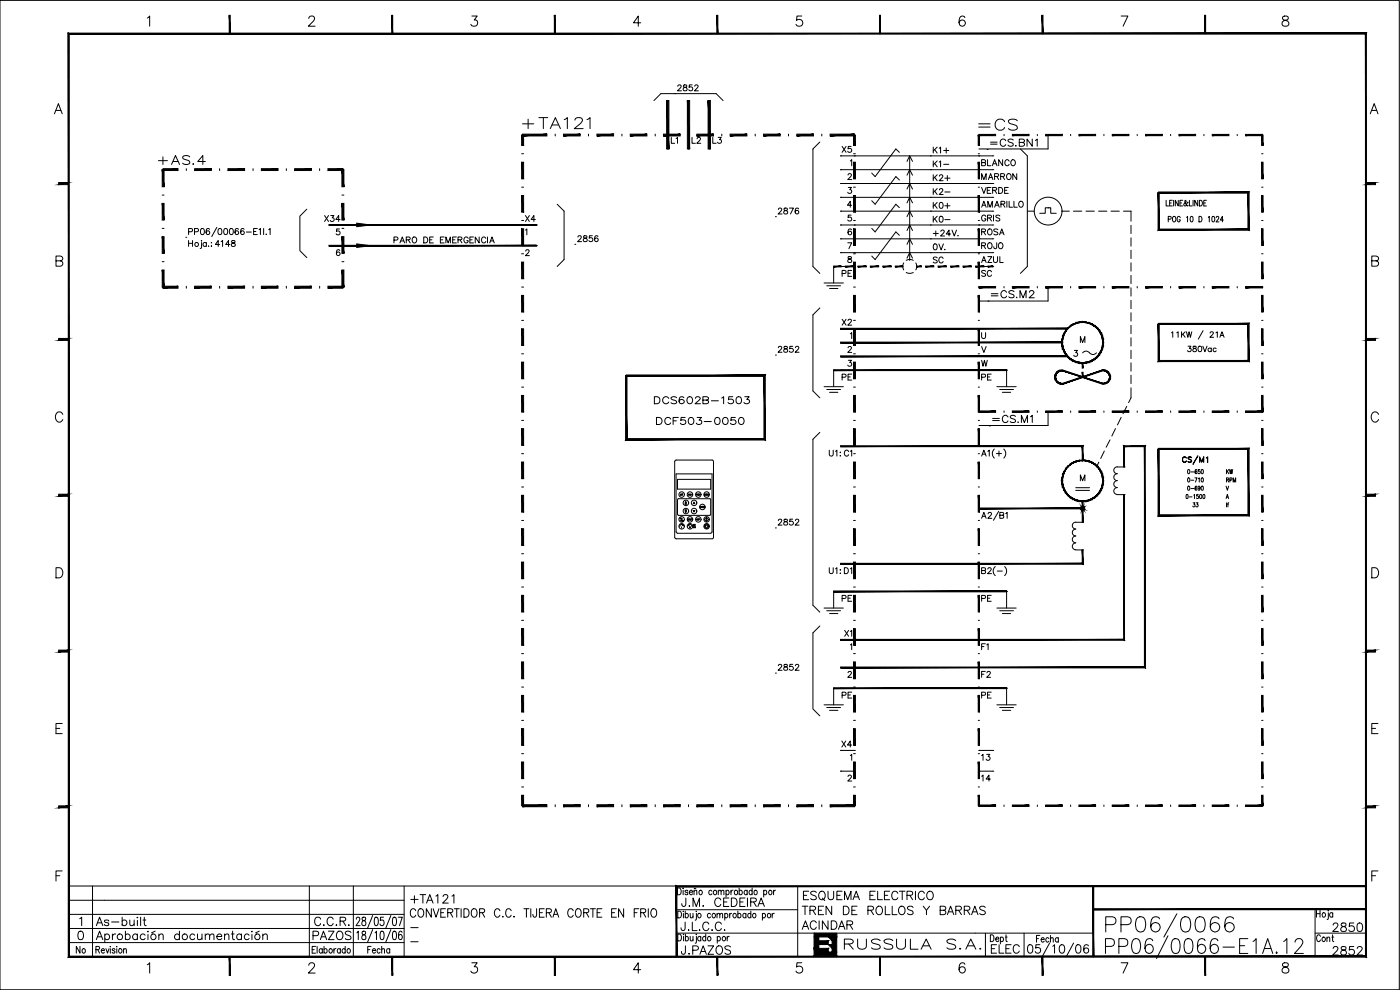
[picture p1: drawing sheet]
<svg xmlns="http://www.w3.org/2000/svg" width="420mm" height="297mm" viewBox="0 0 420 297" stroke-linecap="round" stroke-linejoin="round" font-family="sans-serif">
<defs><g id="words">
<text font-size="11" x="330.6" y="282.2">PP06/0066</text>
<g font-size="6.6">
<text x="155.6" y="39.9">+TA121</text>
<text x="292.5" y="40.2">=CS</text>
<text x="252.2" y="286.1">RUSSULA S.A.</text>
</g>
<g font-size="6.2">
<text x="122.1" y="272.3">+TA121</text>
<text x="239.9" y="271.3">ESQUEMA ELECTRICO</text>
<text x="398.6" y="280.8">2850</text>
<text x="92.8" y="283.3">PAZOS</text>
</g>
<g font-size="5.7">
<text x="46.2" y="50.4">+AS.4</text>
<text x="203.2" y="273">J.M. CEDEIRA</text>
<text x="239.5" y="275.5">TREN DE ROLLOS Y BARRAS</text>
<text x="27.5" y="279">As-built</text>
<text x="93.1" y="279">C.C.R.</text>
<text x="239.5" y="280.1">ACINDAR</text>
<text x="203.2" y="287.5">J.PAZOS</text>
<text x="296.3" y="287.2">ELEC</text>
<text x="398.6" y="287.9">2852</text>
</g>
<g font-size="5.3">
<text x="296" y="45.2">=CS.BN1</text>
<text x="251.5" y="84.3">PE</text>
<text x="293.5" y="84.3">SC</text>
<text x="296.3" y="90.7">=CS.M2</text>
<text x="195.1" y="122.4">DCS602B-1503</text>
<text x="195.8" y="128.8">DCF503-0050</text>
<text x="296.7" y="128.1">=CS.M1</text>
<text x="21.5" y="287.2">No</text>
</g>
<g font-size="4.9">
<text x="202.1" y="28.6">2852</text>
<text x="200.4" y="44.1">L1</text>
<text x="206.4" y="44.1">L2</text>
<text x="212.7" y="44.1">L3</text>
<text x="251.5" y="46.9">X5</text>
<text x="278.7" y="47.3">K1+</text>
<text x="278.7" y="51.2">K1-</text>
<text x="293.5" y="50.8">BLANCO</text>
<text x="278.7" y="55.4">K2+</text>
<text x="278.7" y="59.6">K2-</text>
<text x="293.5" y="55">MARRON</text>
<text x="293.5" y="59.3">VERDE</text>
<text x="232.1" y="65.3">2876</text>
<text x="278.7" y="63.9">K0+</text>
<text x="293.5" y="63.5">AMARILLO</text>
<text x="96.3" y="67.7">X34</text>
<text x="156.6" y="67.7">X4</text>
<text x="278.7" y="67.7">K0-</text>
<text x="278.7" y="72">+24V.</text>
<text x="293.5" y="71.6">ROSA</text>
<text x="293.5" y="67.4">GRIS</text>
<text x="117.1" y="74.1">PARO DE EMERGENCIA</text>
<text x="172.2" y="73.7">2856</text>
<text x="278.7" y="76.2">0V.</text>
<text x="293.5" y="75.8">ROJO</text>
<text x="278.7" y="80.1">SC</text>
<text x="293.5" y="80.1">AZUL</text>
<text x="251.5" y="98.8">X2</text>
<text x="232.1" y="106.9">2852</text>
<text x="355.2" y="106.9">380Vac</text>
<text x="251.5" y="115.4">PE</text>
<text x="293.5" y="115.4">PE</text>
<text x="247.6" y="137.9">U1:C1</text>
<text x="232.1" y="158.7">2852</text>
<text x="247.6" y="173.2">U1:D1</text>
<text x="251.5" y="181.7">PE</text>
<text x="293.5" y="181.7">PE</text>
<text x="252.2" y="192.3">X1</text>
<text x="293.5" y="196.1">F1</text>
<text x="232.1" y="202.5">2852</text>
<text x="293.5" y="204.6">F2</text>
<text x="251.5" y="210.6">PE</text>
<text x="293.5" y="210.6">PE</text>
<text x="251.5" y="225.4">X4</text>
<text x="293.5" y="229.3">13</text>
<text x="293.5" y="235.7">14</text>
<text x="394.1" y="283.6">Cont</text>
</g>
<text font-size="4.4" x="356.7" y="153.5">33</text>
<g font-size="4">
<text x="366.9" y="143.2">KW</text>
<text x="366.9" y="145.7">RPM</text>
</g>
<g font-size="3.5">
<text x="369.7" y="153.5" transform="rotate(-90 369.7 153.5)">If</text>
<text x="206.7" y="159.1">AC</text>
</g>
<g font-size="3.1">
<text x="205.7" y="159.8">0</text>
<text x="209.5" y="159.5" transform="rotate(-90 209.5 159.5)">DC</text>
</g>
<g font-size="2.6">
<text x="122.1" y="279.4">-</text>
<text x="122.1" y="283.6">-</text>
</g>
</g></defs>
<!-- layer: 2 -->
<g fill="#000" stroke="#000" stroke-width=".3">
<path d="M107.1 73.2l4.1 .5-4.1 .5zM107.1 67l4.1 .5-4.1 .5zM205.6 153.4h.4l-.2 .4zM205.6 153h.4l-.2 .4zM205.8 150.9l.2 .4h-.4zM205.8 150.5l.2 .4h-.4zM208.1 153.2h.4l-.2 .4zM208.3 150.7l.2 .4h-.4zM248.6 283.4h1.1v1.2zM248.6 281.1h1.1v1.2z"/>
<path d="M200.1 30.2l.6 14.5v-14.5zM200.1 30.2l.6 14.5h-.6z"/>
<path d="M206.3 30.2l.7 14.5v-14.5zM206.3 30.2l.7 14.5h-.7z"/>
<path d="M212.5 30.2l.7 14.5v-14.5zM212.5 30.2l.7 14.5h-.7z"/>
<path d="M48.7 50.9v5.1h.5zM48.7 50.9h.5v5.1z"/>
<path d="M68.4 50.6v.6l5-.6zM68.4 51.2l5-.6v.6z"/>
<path d="M78.4 50.6v.6l5-.6zM78.4 51.2l5-.6v.6z"/>
<path d="M88.4 50.6v.6l5-.6zM88.4 51.2l5-.6v.6z"/>
<path d="M98.4 50.6v.6l4.5-.6zM98.4 51.2l4.5-.6v.6z"/>
<path d="M102.6 50.9l.6 5.1v-5.1zM102.6 50.9l.6 5.1h-.6z"/>
<path d="M156.5 48.7v5h.6zM156.5 48.7h.6v5z"/>
<path d="M156.5 40.5v3.1h.6zM156.5 40.5h.6v3.1z"/>
<path d="M179.2 40.2v.6l4.9-.6zM179.2 40.8l4.9-.6v.6z"/>
<path d="M189.1 40.2v.6l5-.6zM189.1 40.8l5-.6v.6z"/>
<path d="M209.1 40.2v.6l5-.6zM209.1 40.8l5-.6v.6z"/>
<path d="M219.1 40.2v.6l5.1-.6zM219.1 40.8l5.1-.6v.6z"/>
<path d="M229.2 40.2v.6l4.9-.6zM229.2 40.8l4.9-.6v.6z"/>
<path d="M239.1 40.2v.6l5-.6zM239.1 40.8l5-.6v.6z"/>
<path d="M249.1 40.2v.6l7.3-.6zM249.1 40.8l7.3-.6v.6z"/>
<path d="M256.2 40.5l.5 3.1v-3.1zM256.2 40.5l.5 3.1h-.5z"/>
<path d="M256.2 48.7l.5 5v-5zM256.2 48.7l.5 5h-.5z"/>
<path d="M256.2 58.7l.5 5v-5zM256.2 58.7l.5 5h-.5z"/>
<path d="M293.6 48.7v5h.4zM293.6 48.7h.4v5z"/>
<path d="M293.6 40.5v3.1h.4zM293.6 40.5h.4v3.1z"/>
<path d="M313.8 40.3v.4l5-.4zM313.8 40.7l5-.4v.4z"/>
<path d="M323.8 40.3v.4l5-.4zM323.8 40.7l5-.4v.4z"/>
<path d="M333.8 40.3v.4l5-.4zM333.8 40.7l5-.4v.4z"/>
<path d="M343.8 40.3v.4l5-.4zM343.8 40.7l5-.4v.4z"/>
<path d="M347.7 57.6h27.2l-27.2 .3zM347.7 57.9h26.8l.4-.3z"/>
<path d="M353.8 40.3v.4l5-.4zM353.8 40.7l5-.4v.4z"/>
<path d="M363.8 40.3v.4l5-.4zM363.8 40.7l5-.4v.4z"/>
<path d="M373.8 40.3v.4l5-.4zM373.8 40.7l5-.4v.4z"/>
<path d="M374.9 57.6v11.5l-.4-11.2zM374.5 57.9v10.8l.4 .4z"/>
<path d="M378.6 40.5l.5 3.1v-3.1zM378.6 40.5l.5 3.1h-.5z"/>
<path d="M378.6 48.7l.5 5v-5zM378.6 48.7l.5 5h-.5z"/>
<path d="M378.6 58.7l.5 5v-5zM378.6 58.7l.5 5h-.5z"/>
<path d="M48.7 71v5h.5zM48.7 71h.5v5z"/>
<path d="M48.7 61v5h.5zM48.7 61h.5v5z"/>
<path d="M102.6 61l.6 5v-5zM102.6 61l.6 5h-.6z"/>
<path d="M102.6 71l.6 5v-5zM102.6 71l.6 5h-.6z"/>
<path d="M156.5 68.7v4.9h.6zM156.5 68.7h.6v4.9z"/>
<path d="M156.5 58.7v5h.6zM156.5 58.7h.6v5z"/>
<path d="M98.8 73.9h62.2v-.3zM98.8 73.6h62.2l-62.2 .3z"/>
<path d="M98.8 67.6h62.2v-.2zM98.8 67.4h62.2l-62.2 .2z"/>
<path d="M256.2 68.7l.5 4.9v-4.9zM256.2 68.7l.5 4.9h-.5z"/>
<path d="M257.5 79.8v.3l2.5-.3zM257.5 80.1l2.5-.3v.3z"/>
<path d="M261.2 79.8v.3l2.5-.3zM261.2 80.1l2.5-.3v.3z"/>
<path d="M265 79.8v.3l2.5-.3zM265 80.1l2.5-.3v.3z"/>
<path d="M268.7 79.8v.3l2.2-.3zM268.7 80.1l2.2-.3v.3z"/>
<path d="M275.1 79.8v.3l1.4-.3zM275.1 80.1l1.4-.3v.3z"/>
<path d="M285.3 79.8v.3l2.5-.3zM285.3 80.1l2.5-.3v.3z"/>
<path d="M289 79.8v.3l2.5-.3zM289 80.1l2.5-.3v.3z"/>
<path d="M293.6 68.7v4.9h.4zM293.6 68.7h.4v4.9z"/>
<path d="M347.6 57.8l.3 10.9-.3 .4zM347.6 57.8l.3 10.9v-10.9z"/>
<path d="M347.6 69.1l26.9-.4 .4 .4zM347.6 69.1l26.9-.4h-26.6z"/>
<path d="M378.6 68.7l.5 4.9v-4.9zM378.6 68.7l.5 4.9h-.5z"/>
<path d="M378.6 78.6l.5 5v-5zM378.6 78.6l.5 5h-.5z"/>
<path d="M48.7 81v5.2h.5zM48.7 81h.5v5.2z"/>
<path d="M48.9 86.5h4.5v-.6zM48.9 85.9h4.5l-4.5 .6z"/>
<path d="M58.4 86.5h5v-.6zM58.4 85.9h5l-5 .6z"/>
<path d="M68.4 86.5h5v-.6zM68.4 85.9h5l-5 .6z"/>
<path d="M78.4 86.5h5v-.6zM78.4 85.9h5l-5 .6z"/>
<path d="M88.4 86.5h5v-.6zM88.4 85.9h5l-5 .6z"/>
<path d="M98.4 86.5h4.5v-.6zM98.4 85.9h4.5l-4.5 .6z"/>
<path d="M102.6 81l.6 5.2v-5.2zM102.6 81l.6 5.2h-.6z"/>
<path d="M156.5 88.6v5h.6zM156.5 88.6h.6v5z"/>
<path d="M156.5 78.6v5h.6zM156.5 78.6h.6v5z"/>
<path d="M252.3 98.5v.2l68-.2zM252.3 98.7l68-.2v.2z"/>
<path d="M256.2 88.6l.5 5v-5zM256.2 88.6l.5 5h-.5z"/>
<path d="M256.2 98.7l.5 5v-5zM256.2 98.7l.5 5h-.5z"/>
<path d="M293.6 88.6v5h.4zM293.6 88.6h.4v5z"/>
<path d="M293.8 86v.4l5-.4zM293.8 86.4l5-.4v.4z"/>
<path d="M313.8 86v.4l5-.4zM313.8 86.4l5-.4v.4z"/>
<path d="M323.8 86v.4l5-.4zM323.8 86.4l5-.4v.4z"/>
<path d="M333.8 86v.4l5-.4zM333.8 86.4l5-.4v.4z"/>
<path d="M343.8 86v.4l5-.4zM343.8 86.4l5-.4v.4z"/>
<path d="M347.7 97h27.2l-27.2 .4zM347.7 97.4h26.8l.4-.4z"/>
<path d="M353.8 86v.4l5-.4zM353.8 86.4l5-.4v.4z"/>
<path d="M363.8 86v.4l5-.4zM363.8 86.4l5-.4v.4z"/>
<path d="M373.8 86v.4l5-.4zM373.8 86.4l5-.4v.4z"/>
<path d="M374.9 97v11.5l-.4-11.1zM374.5 97.4v10.7l.4 .4z"/>
<path d="M378.6 88.6l.5 5v-5zM378.6 88.6l.5 5h-.5z"/>
<path d="M378.6 98.7l.5 5v-5zM378.6 98.7l.5 5h-.5z"/>
<path d="M156.5 108.7v5h.6zM156.5 108.7h.6v5z"/>
<path d="M156.5 98.7v5h.6zM156.5 98.7h.6v5z"/>
<path d="M188 112.5v.4l41.7-.4zM188 112.9l41.7-.4-.4 .4zM229.7 112.5l-.4 .4 .4 19.1zM229.3 112.9l.4 19.1-.4-.4zM187.7 132h42l-.4-.4zM187.7 132l.5-.4h41.1zM187.7 112.7v19.3l.5-.4zM187.7 112.7h.5v18.9z"/>
<path d="M250.2 110.9v.3l51.9-.3zM250.2 111.2l51.9-.3v.3z"/>
<path d="M252.3 106.8v.2l68-.2zM252.3 107l68-.2v.2z"/>
<path d="M252.3 102.6v.3l66.4-.3zM252.3 102.9l66.4-.3v.3z"/>
<path d="M256.2 108.7l.5 5v-5zM256.2 108.7l.5 5h-.5z"/>
<path d="M256.2 118.6l.5 5v-5zM256.2 118.6l.5 5h-.5z"/>
<path d="M293.6 108.7v5h.4zM293.6 108.7h.4v5z"/>
<path d="M293.6 98.7v5h.4zM293.6 98.7h.4v5z"/>
<path d="M316.6 113.1h.2l-.1 .6zM316.8 113.1l-.1 .6 .2-.1zM316.7 113.7l.2-.1v.6zM316.9 113.6v.6l.1-.1zM316.9 114.2l.1-.1 .2 .5zM317 114.1l.2 .5 .1-.1zM317.3 114.5l.3 .4-.4-.3zM317.3 114.5l.3 .4 .2-.1zM317.8 114.8l.3 .3-.5-.2zM317.8 114.8l.3 .3 .1-.2zM318.2 114.9l.5 .3-.6-.1zM318.2 114.9l.5 .3v-.2z"/>
<path d="M318.6 115.1l.1 .2 12.4-4.4zM318.7 115.3l12.4-4.4 .1 .3z"/>
<path d="M318.1 111.1h.6v.2zM318.1 111.1l.1 .2h.5zM317.6 111.3l.5-.2 .1 .2zM317.6 111.3l.2 .2 .4-.2zM317.2 111.7l.4-.4 .2 .2zM317.2 111.7l.1 .1 .5-.3zM317.2 111.7l.1 .1-.4 .3zM316.9 112.1l.1 .1 .3-.4zM316.9 112.1l.1 .1-.3 .4zM317 112.2l-.3 .4h.2zM316.7 112.6h.2l-.3 .5zM316.9 112.6l-.3 .5h.2z"/>
<path d="M318.7 110.9l-.1 .3 12.6 3.9zM318.6 111.2l12.6 3.9-.1 .2z"/>
<path d="M324.8 111.7v1.4h.2zM324.8 111.7h.2v1.4z"/>
<path d="M324.8 109v1.4h.2zM324.8 109h.2v1.4z"/>
<path d="M331.1 102.8l-.1 .9h-.2zM330.9 102.8l-.1 .9 .3-.9zM331 101.8l.1 1h-.2zM330.8 101.8l.1 1 .1-1zM330.8 100.8l.2 1h-.2zM330.6 100.9l.2 .9v-1zM330.5 99.9l.3 .9-.2 .1zM330.2 100l.4 .9-.1-1zM329.9 99.1l.6 .8-.3 .1zM329.8 99.2l.4 .8-.3-.9zM329.3 98.4l.6 .7-.1 .1zM329.1 98.5l.7 .7-.5-.8zM328.5 97.7l.8 .7-.2 .1zM328.5 97.7l-.1 .2 .7 .6zM327.7 97.2l.8 .5-.1 .2zM327.7 97.2l-.1 .2 .8 .5zM326.8 96.8l.9 .4-.1 .2zM326.8 96.8v.3l.8 .3zM325.9 96.6l.9 .2v.3zM325.9 96.6l-.1 .2 1 .3zM324.9 96.5l1 .1-.1 .2zM324.9 96.5v.3h.9zM323.9 96.6l1-.1v.3zM323.9 96.6v.2h1zM323 96.8l.9-.2v.2zM323 96.8v.3l.9-.3zM322.1 97.2l.9-.4v.3zM322.1 97.2l.1 .2 .8-.3zM321.2 97.7l.9-.5 .1 .2zM321.2 97.7l.2 .2 .8-.5zM320.5 98.4l.7-.7 .2 .2zM320.5 98.4l.1 .1 .8-.6zM320.5 98.4l.1 .1-.7 .6zM319.9 99.1l.1 .1 .6-.7zM319.9 99.1l.1 .1-.6 .7zM320 99.2l-.6 .7 .1 .1zM319.4 99.9l.1 .1-.5 .8zM319.5 100l-.5 .8 .2 .1zM319 100.8l.2 .1-.5 .9zM319.2 100.9l-.5 .9h.2zM318.7 101.8h.2l-.2 1zM318.9 101.8l-.2 1h.2zM318.7 102.8h.2l-.2 .9zM318.9 102.8l-.2 .9h.2zM318.7 103.7h.2l.1 1zM318.9 103.7l.1 1 .2-.1zM319 104.7l.2-.1 .2 1zM319.2 104.6l.2 1 .1-.1zM319.4 105.6l.1-.1 .4 .9zM319.5 105.5l.4 .9 .1-.1zM319.9 106.4l.1-.1 .5 .9zM320 106.3l.5 .9 .1-.2zM320.6 107l.6 .8-.7-.6zM320.6 107l.6 .8 .2-.2zM321.4 107.6l.7 .7-.9-.5zM321.4 107.6l.7 .7 .1-.2zM322.2 108.1l.8 .6-.9-.4zM322.2 108.1l.8 .6v-.2zM323 108.5l.9 .4-.9-.2zM323 108.5l.9 .4v-.2zM323.9 108.7l1 .3-1-.1zM323.9 108.7l1 .3v-.2zM324.9 108.8l1 .1-1 .1zM324.9 108.8l1 .1-.1-.2zM325.8 108.7h1l-.9 .2zM325.8 108.7h1v-.2zM326.8 108.5l.9-.2-.9 .4zM326.8 108.5l.9-.2-.1-.2zM327.6 108.1l.9-.3-.8 .5zM327.6 108.1l.9-.3-.1-.2zM328.4 107.6l.9-.4-.8 .6zM328.4 107.6l.9-.4-.2-.2zM329.1 107l.8-.6-.6 .8zM329.8 106.3l-.7 .7 .8-.6zM330.5 105.6l-.6 .8-.1-.1zM330.2 105.5l-.4 .8 .7-.7zM330.8 104.7l-.3 .9-.3-.1zM330.6 104.6l-.4 .9 .6-.8zM331 103.7l-.2 1-.2-.1zM330.8 103.7l-.2 .9 .4-.9z"/>
<path d="M331.1 115l.5 .1-.5 .1zM331.1 115l.5 .1v-.2zM331.6 114.9h.5l-.5 .2zM331.6 114.9h.5v-.1zM332.1 114.8l.5-.2-.5 .3zM332.1 114.8l.5-.2-.2-.1zM332.4 114.5l.5-.3-.3 .4zM332.7 114.1l-.3 .4 .5-.3zM333.1 113.7l-.2 .5-.2-.1zM332.9 113.6l-.2 .5 .4-.4zM333.2 113.1l-.1 .6-.2-.1zM333 113.1l-.1 .5 .3-.5zM333.1 112.6l.1 .5h-.2zM332.9 112.6l.1 .5 .1-.5zM332.9 112.1l.2 .5h-.2zM332.7 112.2l.2 .4v-.5zM332.6 111.7l.3 .4-.2 .1zM332.6 111.7l-.2 .1 .3 .4zM332.1 111.3l.5 .4-.2 .1zM332.1 111.3v.2l.3 .3zM331.6 111.1l.5 .2v.2zM331.6 111.1v.2l.5 .2zM331.1 111.1h.5v.2zM331.1 111.1v.2h.5z"/>
<path d="M347.6 97.2l.3 10.9-.3 .4zM347.6 97.2l.3 10.9v-10.9z"/>
<path d="M347.6 108.5l26.9-.4 .4 .4zM347.9 108.1l-.3 .4 26.9-.4z"/>
<path d="M378.6 108.7l.5 5v-5zM378.6 108.7l.5 5h-.5z"/>
<path d="M378.6 118.6l.5 5v-5zM378.6 118.6l.5 5h-.5z"/>
<path d="M156.5 128.6v5h.6zM156.5 128.6h.6v5z"/>
<path d="M156.5 118.6v5h.6zM156.5 118.6h.6v5z"/>
<path d="M256.2 128.6l.5 5v-5zM256.2 128.6l.5 5h-.5z"/>
<path d="M256.2 138.6l.5 5v-5zM256.2 138.6l.5 5h-.5z"/>
<path d="M293.6 128.6v5h.4zM293.6 128.6h.4v5z"/>
<path d="M293.6 118.6v5h.4zM293.6 118.6h.4v5z"/>
<path d="M293.8 123.3v.4l5-.4zM293.8 123.7l5-.4v.4z"/>
<path d="M313.8 123.3v.4l5-.4zM313.8 123.7l5-.4v.4z"/>
<path d="M323.8 123.3v.4l5-.4zM323.8 123.7l5-.4v.4z"/>
<path d="M324.8 134v4h.2zM324.8 134l.2-.2v4.2zM252.3 134h72.5l.2-.2zM252.3 133.8h72.7l-72.7 .2z"/>
<path d="M333.8 123.3v.4l5-.4zM333.8 123.7l5-.4v.4z"/>
<path d="M343.8 123.3v.4l5-.4zM343.8 123.7l5-.4v.4z"/>
<path d="M347.7 134.5h27.2l-27.2 .4zM347.7 134.9h26.8l.4-.4z"/>
<path d="M353.8 123.3v.4l5-.4zM353.8 123.7l5-.4v.4z"/>
<path d="M363.8 123.3v.4l5-.4zM363.8 123.7l5-.4v.4z"/>
<path d="M373.8 123.3v.4l5-.4zM373.8 123.7l5-.4v.4z"/>
<path d="M374.9 134.5v20.3l-.4-19.9zM374.5 134.9v19.6l.4 .3z"/>
<path d="M378.6 128.6l.5 5v-5zM378.6 128.6l.5 5h-.5z"/>
<path d="M378.6 138.6l.5 5v-5zM378.6 138.6l.5 5h-.5z"/>
<path d="M156.5 148.6v5.1h.6zM156.5 148.6h.6v5.1z"/>
<path d="M156.5 138.6v5h.6zM156.5 138.6h.6v5z"/>
<path d="M256.2 148.6l.5 5.1v-5.1zM256.2 148.6l.5 5.1h-.5z"/>
<path d="M256.2 158.7l.5 4.9v-4.9zM256.2 158.7l.5 4.9h-.5z"/>
<path d="M293.6 148.6v5.1h.4zM293.6 148.6h.4v5.1z"/>
<path d="M293.6 138.6v5h.4zM293.6 138.6h.4v5z"/>
<path d="M324.8 150.5l.2 2.2v-2.2zM324.8 150.5l.2 2.2-.2-.3zM293.8 152.7h31.2l-.2-.3zM293.8 152.4h31l-31 .3z"/>
<path d="M324.8 152.6l.2 4.1v-4.1zM324.8 152.6l.2 4.1h-.2z"/>
<path d="M324.9 151.9l.3 .1-.2 .4zM324.9 151.9l.1 .5zM324.6 152l.3-.1v.4zM324.6 152l.3 .3zM324.6 152l.2 .4-.4-.1zM324.4 152.3l.4 .1zM324.4 152.3l.3 .1-.4 .2zM324.3 152.6l.4-.2zM324.3 152.6h.4l-.3 .3zM324.4 152.9l.3-.3zM324.4 152.9l.3-.3-.1 .5zM324.7 152.6l-.1 .5zM324.8 152.7l.1 .5-.3-.1zM324.8 152.7l.1 .5zM324.9 152.8l.3 .3-.3 .1zM324.9 152.8l.3 .3zM325 152.7l.5 .2-.3 .2zM325 152.7l.5 .2zM325.1 152.6l.4-.1v.4zM325.1 152.6l.4-.1zM325.4 152.2l.1 .3-.4 .1zM325.1 152.4l.3-.2zM325.2 152l.2 .2-.3 .2zM325.2 152l-.1 .4z"/>
<path d="M331.1 144.3l-.1 .9h-.2zM330.9 144.3l-.1 .9 .3-.9zM331 143.3l.1 1h-.2zM330.8 143.3l.1 1 .1-1zM330.8 142.3l.2 1h-.2zM330.6 142.4l.2 .9v-1zM330.5 141.4l.3 .9-.2 .1zM330.2 141.5l.4 .9-.1-1zM329.9 140.6l.6 .8-.3 .1zM329.8 140.7l.4 .8-.3-.9zM329.3 139.9l.6 .7-.1 .1zM329.1 140l.7 .7-.5-.8zM328.5 139.2l.8 .7-.2 .1zM328.5 139.2l-.1 .2 .7 .6zM327.7 138.7l.8 .5-.1 .2zM327.7 138.7l-.1 .2 .8 .5zM326.8 138.3l.9 .4-.1 .2zM326.8 138.3v.2l.8 .4zM325.9 138.1l.9 .2v.2zM325.9 138.1l-.1 .2 1 .2zM324.9 138l1 .1-.1 .2zM324.9 138v.2l.9 .1zM323.9 138.1l1-.1v.2zM323.9 138.1v.2l1-.1zM323 138.3l.9-.2v.2zM323 138.3v.2l.9-.2zM322.1 138.7l.9-.4v.2zM322.1 138.7l.1 .2 .8-.4zM321.2 139.2l.9-.5 .1 .2zM321.2 139.2l.2 .2 .8-.5zM320.5 139.9l.7-.7 .2 .2zM320.5 139.9l.1 .1 .8-.6zM320.5 139.9l.1 .1-.7 .6zM319.9 140.6l.1 .1 .6-.7zM319.9 140.6l.1 .1-.6 .7zM320 140.7l-.6 .7 .1 .1zM319.4 141.4l.1 .1-.5 .8zM319.5 141.5l-.5 .8 .2 .1zM319 142.3l.2 .1-.5 .9zM319.2 142.4l-.5 .9h.2zM318.7 143.3h.2l-.2 1zM318.9 143.3l-.2 1h.2zM318.7 144.3h.2l-.2 .9zM318.9 144.3l-.2 .9h.2zM318.7 145.2h.2l.1 1zM318.9 145.2l.1 1 .2-.1zM319 146.2l.2-.1 .2 1zM319.2 146.1l.2 1 .1-.1zM319.4 147.1l.1-.1 .4 .9zM319.5 147l.4 .9 .1-.1zM319.9 147.9l.1-.1 .5 .9zM320 147.8l.5 .9 .1-.2zM320.6 148.5l.6 .8-.7-.6zM320.6 148.5l.6 .8 .2-.2zM321.4 149.1l.7 .7-.9-.5zM321.4 149.1l.7 .7 .1-.2zM322.2 149.6l.8 .6-.9-.4zM322.2 149.6l.8 .6v-.2zM323 150l.9 .4-.9-.2zM323 150l.9 .4v-.2zM323.9 150.2l1 .3-1-.1zM323.9 150.2l1 .3v-.2zM324.9 150.3l1 .1-1 .1zM324.9 150.3l1 .1-.1-.2zM325.8 150.2h1l-.9 .2zM325.8 150.2h1v-.2zM326.8 150l.9-.2-.9 .4zM326.8 150l.9-.2-.1-.2zM327.6 149.6l.9-.3-.8 .5zM327.6 149.6l.9-.3-.1-.2zM328.4 149.1l.9-.4-.8 .6zM328.4 149.1l.9-.4-.2-.2zM329.1 148.5l.8-.6-.6 .8zM329.8 147.8l-.7 .7 .8-.6zM329.8 147.8l.7-.7-.6 .8zM330.2 147l-.4 .8 .7-.7zM330.8 146.2l-.3 .9-.3-.1zM330.6 146.1l-.4 .9 .6-.8zM331 145.2l-.2 1-.2-.1zM330.8 145.2l-.2 .9 .4-.9z"/>
<path d="M337.2 133.8v6.3h.3zM337.2 133.8l.3 .2v6.1zM337.2 133.8l.3 .2 6.2-.2zM337.5 134l6.2-.2-.2 .2zM343.5 134l.2 66.4v-66.6zM343.5 134l.2 66.4-.2-.3zM252.3 200.4h91.4l-.2-.3zM252.3 200.1h91.2l-91.2 .3z"/>
<path d="M347.6 134.7l.3 19.8-.3 .3zM347.6 134.7l.3 19.8v-19.8z"/>
<path d="M347.6 154.8l26.9-.3 .4 .3zM347.6 154.8l26.9-.3h-26.6z"/>
<path d="M378.6 148.6l.5 5.1v-5.1zM378.6 148.6l.5 5.1h-.5z"/>
<path d="M378.6 158.7l.5 4.9v-4.9zM378.6 158.7l.5 4.9h-.5z"/>
<path d="M156.5 168.6v5h.6zM156.5 168.6h.6v5z"/>
<path d="M156.5 158.7v4.9h.6zM156.5 158.7h.6v4.9z"/>
<path d="M250.2 177.3v.3l51.9-.3zM250.2 177.6l51.9-.3v.3z"/>
<path d="M256.2 178.6l.5 5v-5zM256.2 178.6l.5 5h-.5z"/>
<path d="M293.6 168.6v5h.4zM293.6 168.6h.4v5z"/>
<path d="M293.6 158.7v4.9h.4zM293.6 158.7h.4v4.9z"/>
<path d="M324.8 165l.2 4.3v-4.3zM324.8 165l.2 4.3-.2-.3zM252.3 169.3h72.7l-.2-.3zM252.3 169h72.5l-72.5 .3z"/>
<path d="M378.6 168.6l.5 5v-5zM378.6 168.6l.5 5h-.5z"/>
<path d="M378.6 178.6l.5 5v-5zM378.6 178.6l.5 5h-.5z"/>
<path d="M156.5 188.6v5h.6zM156.5 188.6h.6v5z"/>
<path d="M156.5 178.6v5h.6zM156.5 178.6h.6v5z"/>
<path d="M252.3 191.8v.3l84.9-.3zM252.3 192.1l84.9-.3 .3 .3zM337.2 148.4v43.4l.3 .3zM337.2 148.4h.3v43.7z"/>
<path d="M256.2 198.6l.5 5.1v-5.1zM256.2 198.6l.5 5.1h-.5z"/>
<path d="M293.6 188.6v5h.4zM293.6 188.6h.4v5z"/>
<path d="M293.6 178.6v5h.4zM293.6 178.6h.4v5z"/>
<path d="M378.6 188.6l.5 5v-5zM378.6 188.6l.5 5h-.5z"/>
<path d="M378.6 198.6l.5 5.1v-5.1zM378.6 198.6l.5 5.1h-.5z"/>
<path d="M156.5 208.6v5h.6zM156.5 208.6h.6v5z"/>
<path d="M156.5 198.6v5.1h.6zM156.5 198.6h.6v5.1z"/>
<path d="M250.2 206.4v.2l51.9-.2zM250.2 206.6l51.9-.2v.2z"/>
<path d="M256.2 208.6l.5 5v-5zM256.2 208.6l.5 5h-.5z"/>
<path d="M256.2 218.6l.5 5v-5zM256.2 218.6l.5 5h-.5z"/>
<path d="M293.6 208.6v5h.4zM293.6 208.6h.4v5z"/>
<path d="M293.6 198.6v5.1h.4zM293.6 198.6h.4v5.1z"/>
<path d="M378.6 208.6l.5 5v-5zM378.6 208.6l.5 5h-.5z"/>
<path d="M378.6 218.6l.5 5v-5zM378.6 218.6l.5 5h-.5z"/>
<path d="M156.5 228.6v5h.6zM156.5 228.6h.6v5z"/>
<path d="M156.5 218.6v5h.6zM156.5 218.6h.6v5z"/>
<path d="M256.2 228.6l.5 5v-5zM256.2 228.6l.5 5h-.5z"/>
<path d="M256.2 238.6l.5 3.2v-3.2zM256.2 238.6l.5 3.2h-.5z"/>
<path d="M293.6 228.6v5h.4zM293.6 228.6h.4v5z"/>
<path d="M293.6 218.6v5h.4zM293.6 218.6h.4v5z"/>
<path d="M378.6 228.6l.5 5v-5zM378.6 228.6l.5 5h-.5z"/>
<path d="M378.6 238.6l.5 3.2v-3.2zM378.6 238.6l.5 3.2h-.5z"/>
<path d="M156.5 238.6v3.2h.6zM156.5 238.6h.6v3.2z"/>
<path d="M156.8 242h7.3v-.5zM156.8 241.5h7.3l-7.3 .5z"/>
<path d="M169.1 242h5v-.5zM169.1 241.5h5l-5 .5z"/>
<path d="M179.2 242h4.9v-.5zM179.2 241.5h4.9l-4.9 .5z"/>
<path d="M189.1 242h5v-.5zM189.1 241.5h5l-5 .5z"/>
<path d="M199.1 242h5v-.5zM199.1 241.5h5l-5 .5z"/>
<path d="M209.1 242h5v-.5zM209.1 241.5h5l-5 .5z"/>
<path d="M219.1 242h5.1v-.5zM219.1 241.5h5.1l-5.1 .5z"/>
<path d="M229.2 242h4.9v-.5zM229.2 241.5h4.9l-4.9 .5z"/>
<path d="M239.1 242h5v-.5zM239.1 241.5h5l-5 .5z"/>
<path d="M249.1 242h7.3v-.5zM249.1 241.5h7.3l-7.3 .5z"/>
<path d="M293.6 238.6v3.2h.4zM293.6 238.6h.4v3.2z"/>
<path d="M293.8 242h5v-.5zM293.8 241.5h5l-5 .5z"/>
<path d="M303.8 242h5v-.5zM303.8 241.5h5l-5 .5z"/>
<path d="M313.8 242h5v-.5zM313.8 241.5h5l-5 .5z"/>
<path d="M323.8 242h5v-.5zM323.8 241.5h5l-5 .5z"/>
<path d="M333.8 242h5v-.5zM333.8 241.5h5l-5 .5z"/>
<path d="M343.8 242h5v-.5zM343.8 241.5h5l-5 .5z"/>
<path d="M353.8 242h5v-.5zM353.8 241.5h5l-5 .5z"/>
<path d="M363.8 242h5v-.5zM363.8 241.5h5l-5 .5z"/>
<path d="M373.8 242h5v-.5zM373.8 241.5h5l-5 .5z"/>
<path d="M245.7 281.1l-1.4 3.5h1.4zM244.3 281.1h1.4l-1.4 3.5z"/>
<path d="M245.7 282.3v1.1l2.9-1.1zM245.7 283.4l2.9-1.1v1.1z"/>
<path d="M244.3 286.8l4.3-2.2v2.2zM244.3 284.6v2.2l4.3-2.2z"/>
<path d="M249.7 281.1v4.6l1.4-4.6zM251.1 281.1v4.6h-1.4z"/>
<path d="M248.6 285.7l2.5 1.1v-1.1zM248.6 285.7l2.5 1.1h-2.5z"/>
</g>
<g fill="none" stroke="#000" stroke-width=".3">
<path d="M196.3 30.2l2-2.1h16.6l2.1 2.1M48.7 58.5h.5M65.9 50.6v.6M75.9 50.6v.6M85.9 50.6v.6M95.9 50.6v.6M102.6 58.5h.6M102.9 50.6v.6M156.5 56.2h.6M156.5 46.1h.6M186.6 40.2v.6M196.6 40.2v.6"/>
<path d="M226.7 40.2v.6M236.6 40.2v.6M244 44.8v35.2l2 2M244.1 44.6l-.1 .2M246 42.6l-1.9 2M246.6 40.2v.6M252.3 50.9h41.5M252.3 59.2h41.5M252.3 55.1h41.5M256.2 56.2h.5M256.4 40.2v.6M256.4 46.8h37.4"/>
<path d="M269.9 45.7l-1-1-6.3 8.3-1-1.1M269.9 54l-1-1-6.3 8.3-1-1.1M272.2 52.6l.8-1.7 .9 1.7M272.2 56.7l.8-1.6 .9 1.6M272.2 48.4l.8-1.6 .9 1.6M273 46.8v31.3M308.3 46.8v33.2l-2.1 2M314.5 40.5v4.2h-20.7M321.3 40.3v.4M331.3 40.3v.4M341.3 40.3v.4M351.3 40.3v.4"/>
<path d="M361.3 40.3v.4M371.3 40.3v.4M378.6 56.2h.5M378.6 46.1h.5M378.8 40.3v.4M48.7 78.5h.5M48.7 68.5h.5M92.1 62.8l-2.1 2v10.4l2.1 2.1M98.8 73.7h4.1M102.6 78.5h.6M156.5 76.1h.6M156.8 73.7h4.2"/>
<path d="M167.2 61.3l2.1 2.1v14.5l-2.1 2.1M252.3 67.5h41.5M252.3 75.8h41.5M252.3 71.7h41.5M252.3 63.4h41.5M256.2 66.2h.5M256.2 76.1h.5M269.9 70.6l-1-1-6.3 8.3-1-1.1M269.9 62.3l-1-1-6.3 8.3-1-1.1M270.9 79.8v.3M272.2 77.5l.8-1.7 .9 1.7M272.2 69.2l.8-1.7 .9 1.7"/>
<path d="M272.2 73.3l.8-1.6 .9 1.6M272.2 65l.8-1.6 .9 1.6M272.2 60.9l.8-1.7 .9 1.7M308.3 63.4h2.1M312 64h1.7v-1.7h1.6v1.7h1.7M318.7 63.4h2.2M322.2 63.4h2.5M325.9 63.4h2.5M329.7 63.4h2.5M333.4 63.4h2.5M337.2 63.4h2.2v3M339.4 67.6v2.5"/>
<path d="M339.4 71.4v2.5M339.4 75.1v2.5M339.4 78.9v2.5M350 60.1v1.7h.7M350.6 65.8l.8-.1v-.6l-.8-.2v1.7M351 60.9h.5M351.8 60.1h-.8v1.7h.8M352 65.1l.3-.2a.85 .85 0 0 1 .6 .9 .85 .85 0 0 1-.6 .8l-.4-.4zM352.2 60.1v1.7M353.6 60.1v1.7l-.9-1.7v1.7M354.1 60.9h.5M354.2 65.3a.48 .48 0 0 0-.6-.4 .48 .48 0 0 0-.3 .7v.3a.49 .49 0 0 0 .4 .7 .49 .49 0 0 0 .5-.7h-.3"/>
<path d="M355 60.1h-.9v1.7h.9M356.1 65.2l.3-.3v1.7M356.5 60.8l-.1-.2a.83 .83 0 0 1-1.1 1v-.3l.7-.8-.2-.4-.2 .3 .2 .6 .4 .7 .3 .1v-.2M357 60.1v1.7h.7M357.4 65l.1-.1a.92 .92 0 0 1 .6 .9 .92 .92 0 0 1-.6 .8l-.3-.7zM358.1 60.1v1.7M359.5 60.1v1.7l-.9-1.7v1.7M359.8 64.9a.83 .83 0 0 1 .9 .9 .83 .83 0 0 1-.9 .8zM360 60.1a.85 .85 0 0 1 .9 .8 .85 .85 0 0 1-.9 .9zM361.3 60.9h.5M362.1 60.1h-.8v1.7h.8M362.6 65.2l.3-.3v1.7"/>
<path d="M363.9 65l.2-.1a.92 .92 0 0 1 .5 .9 .92 .92 0 0 1-.5 .8l-.4-.4zM365 65.3l.1-.3a.45 .45 0 0 1 .7 .1 .45 .45 0 0 1-.2 .7l-.6 .8h.8M367.2 66h-1l.7-1.1v1.7M378.6 66.2h.5M378.6 76.1h.5M48.9 85.9v.6M55.9 85.9v.6M65.9 85.9v.6M75.9 85.9v.6M85.9 85.9v.6M95.9 85.9v.6M102.6 86.2h.6"/>
<path d="M156.5 96.1h.6M156.5 86.1h.6M246 92.4l-2 2.1v22.8l2 2.1M247.3 84.9h5.8M248.1 85.8h4.2M249 86.6h2.5M293.6 96.1h.4M293.8 98.6h4.1M314.5 86.2v4.1h-20.7M316.6 98.6h3.7M321.3 86v.4M331.3 86v.4"/>
<path d="M339.4 82.6v2.5M339.4 86.3v2.5M339.4 90.1v2.5M339.4 93.8v2.5M339.4 97.6v2.5M341.3 86v.4M351.3 86v.4M351.6 99.9l.4-.3v1.6M353.1 99.9l.5-.3v1.6M354.6 99.6v1.6M355.7 99.6l-1.1 1.1M356.1 99.6l.4 1.6 .4-1.6 .4 1.6 .4-1.6"/>
<path d="M361.1 99.2l-1.5 2.6M361.3 86v.4M363.2 99.9a.51 .51 0 0 1 .4-.4 .51 .51 0 0 1 .6 .4l-1.1 1.3h1.1M364.9 99.9l.4-.3v1.6M371.3 86v.4M378.6 96.1h.5M378.6 86.1h.5M378.8 86v.4M156.5 106.2h.6M156.5 116.1h.6M247.3 116h5.8M248.1 116.9h4.2"/>
<path d="M249 117.7h2.5M252.3 106.9h4.1M252.3 102.8h4.1M256.2 106.2h.5M293.6 106.2h.4M293.8 106.9h4.1M293.8 102.8h4.1M299.2 116h5.8M300 116.9h4.2M300.8 117.7h2.5M302.1 111.1v4.9M316.6 106.9h3.7"/>
<path d="M316.6 102.8h2.1M322.4 105.1h.9l-.5 .7a.59 .59 0 0 1 .5 1 .59 .59 0 0 1-1.1-.2M324.2 102.8v-1.8l.7 1.8 .7-1.8v1.8M324.8 109h.2M329.1 105.9a1.56 1.56 0 0 1-2.6-.4l-.9-.1-.7 .5M339.4 101.3v2.5M339.4 105.1v2.5M339.4 108.9v2.5M339.4 112.6v2.5M339.4 116.4v3l-.7 1.4M355 100.2l.7 1M366.1 101.2l.6-1.6 .7 1.6"/>
<path d="M366.4 100.7h.8M378.6 106.2h.5M378.6 116.1h.5M156.5 126.1h.6M156.5 136.1h.6M202.9 138h10.8M202.9 138l-.4 .4v22.9M213.7 138l.4 .4v22.9M246 129.7l-2 2.1v49.8l2 2.1M256.2 126.1h.5M293.6 126.1h.4M293.6 136.1h.4"/>
<path d="M293.8 133.9h4.1M314.5 123.5v4.2h-20.7M321.3 123.3v.4M329.8 138.7l-.7 1.4M331.3 123.3v.4M331.4 135.3l-1.1 2.3M333.1 132l-1.1 2.2M334.8 128.6l-1.1 2.2M336.5 125.3l-1.1 2.2M338.2 121.9l-1.2 2.2M341.3 123.3v.4M351.3 123.3v.4"/>
<path d="M355 137.3l.6-.2 .5 .3a.61 .61 0 0 0-.7-.2 .61 .61 0 0 0-.5 .5v.4a.61 .61 0 0 0 .5 .5 .61 .61 0 0 0 .7-.3 .61 .61 0 0 1-.7 .4 .61 .61 0 0 1-.5-.6zM356.7 137.1h.6l.3 .2-.3-.2-.7 .2 .1 .3 .8 .5v.5l-.6 .1-.4-.2h1l-.1-.5-.7-.3zM359.5 136.8l-1.5 2.5zM360 137.1l.6 1.4 .7-1.4v1.6l-.1-1.3-.6 1.3-.5-1.3-.1 1.3zM361.3 123.3v.4M362 137.4l.5-.3v1.6l-.1-1.5zM371.3 123.3v.4M378.6 126.1h.5M378.6 136.1h.5M378.8 123.3v.4M156.5 146.1h.6M156.5 156.2h.6"/>
<path d="M202.9 159.6v-17.4h10.8v17.4l-.4 .4M202.9 159.6l.4 .4M203.3 143.8h10v3h-10zM203.3 149.9v4.5M203.4 154.4l.2 .2M203.6 149.6h9.4l.3 .3M203.6 154.6h9.4M203.6 149.6l-.2 .3M204 155.4l.1 .3M204.1 148.6l.2-.4 .1 .4M204.2 148.4h.1M204.5 156.4v-.3l.1 .3"/>
<path d="M204.6 155.5v.1M204.6 158.1v.4M204.7 148.3l-.2-.1v.3h.2M204.7 156.2h.1M204.8 148.2h.2M204.9 156.1l-.2 .3M204.9 155.6l-.8 .6M204.9 148.2v.4M204.9 156.4v-.3l.2 .3M205.1 157.7a.57 .57 0 0 0-.7-.3 .57 .57 0 0 0-.4 .6M206.6 148.4l.2-.2h-.2v.4M206.9 148.6l.2-.4 .1 .4"/>
<path d="M207 148.4h.1M207.3 148.4l.1-.2h-.1v.4M207.3 148.4l.2 .2M209 148.4h.1M209.1 148.2h-.1v.4M209.2 148.2l.1 .4 .2-.4M209.8 148.2v.4l-.2-.4v.4M210.1 152.1h.1M210.1 148.3l-.2 .1 .1 .2 .1-.1M210.3 151.9h-.2v.4h.2M210.6 151.9v.4l-.2-.4v.4M210.7 151.9h.2"/>
<path d="M210.8 151.9v.4M211 152.1h.1M211.2 151.9h-.2v.4h.2M211.3 152.1l.2-.1-.2-.1v.4M211.4 148.2l.2 .2-.1 .2zM211.4 152.1l.1 .2M211.4 155.9l.6-.6 .6 .6-.6 .6zM211.5 157.6h1.1l-.6 1zM211.7 148.4l.2-.2h-.2v.4M211.8 148.4l.2 .2M212 148.2v.4M212 155.4v.9"/>
<path d="M212.1 148.2l.2 .4 .1-.4M212.5 148.4h.1M212.7 148.2h-.2v.4h.2M213.3 154.4l-.3 .2M213.3 149.9v4.5M256.2 146.1h.5M256.2 156.2h.5M293.6 146.1h.4M293.6 156.2h.4M293.8 152.6h4.1M322.8 156.7h2.1M322.8 147.1h4.2"/>
<path d="M322.8 146.3h4.2M322.9 156.7a1.04 1.04 0 0 0-1.1 1 1.04 1.04 0 0 0 1.1 1 1.04 1.04 0 0 0-1.1 1.1 1.04 1.04 0 0 0 1.1 1 1.04 1.04 0 0 0-1.1 1 1.04 1.04 0 0 0 1.1 1.1 1.04 1.04 0 0 0-1.1 1 1.04 1.04 0 0 0 1.1 1.1h2M324.2 144.3v-1.8l.7 1.8 .7-1.8v1.8M335.3 148.4h2.1M337.4 140.1h-2.1a1.04 1.04 0 0 0-1 1 1.04 1.04 0 0 0 1 1 1.04 1.04 0 0 0-1 1.1 1.04 1.04 0 0 0 1 1 1.04 1.04 0 0 0-1 1.1 1.04 1.04 0 0 0 1 1 1.04 1.04 0 0 0-1 1 1.04 1.04 0 0 0 1 1.1M356.1 148.4a.61 .61 0 0 1 .6 .5 .61 .61 0 0 1-.4 .7l-.3-.2zM356.5 145.9a.57 .57 0 0 1 .6 .6 .57 .57 0 0 1-.6 .6zM356.5 143.5a.55 .55 0 0 1 .6 .5 .55 .55 0 0 1-.6 .6zM356.5 141a.55 .55 0 0 1 .6 .5 .55 .55 0 0 1-.6 .6zM357.4 146.6h.9M357.4 144.1h.9M357.4 141.6h.9"/>
<path d="M358.3 148.6l.2-.2v1.2M358.6 143.4h.6l-.4 1.2M359.2 146v-.1a.62 .62 0 0 0-.6 .5 .62 .62 0 0 0 .3 .7 .34 .34 0 0 0 .3-.5 .34 .34 0 0 0-.5-.1l-.1 .2M359.2 141.1l-.2-.2a.61 .61 0 0 0-.4 .6 .61 .61 0 0 0 .5 .6v-.7h-.3l-.2 .3M359.6 148.4h-.4l-.1 .5a.37 .37 0 0 1 .5 0 .37 .37 0 0 1 0 .5 .37 .37 0 0 1-.5 0M359.7 143.6l.2-.2v1.2M360.1 140.9h-.5v.5a.37 .37 0 0 1 .5 0 .37 .37 0 0 1 0 .6 .37 .37 0 0 1-.6-.1M360.2 146.3l-.2 .3a.33 .33 0 0 1-.5-.4 .33 .33 0 0 1 .6-.2l-.1 1.1-.4-.2M360.2 148.4a.57 .57 0 0 1 .5 .6 .57 .57 0 0 1-.5 .5l-.2-.4zM360.6 145.9a.61 .61 0 0 1 .6 .5 .61 .61 0 0 1-.4 .7l-.3-.2zM360.6 143.5a.61 .61 0 0 1 .7 .5 .61 .61 0 0 1-.5 .6l-.3-.2zM360.6 141a.61 .61 0 0 1 .7 .5 .61 .61 0 0 1-.5 .6l-.3-.2z"/>
<path d="M361.1 148.4a.61 .61 0 0 1 .6 .5 .61 .61 0 0 1-.3 .7l-.4-.2zM368 149.6l.3-1.2 .4 1.2M368 145.9l.3 1.2 .4-1.2M378.6 146.1h.5M378.6 156.2h.5M156.5 166.1h.6M156.5 176.1h.6M202.5 161.3l.4 .4M202.9 161.7h10.8M203.3 160h10M214.1 161.3l-.4 .4M256.2 166.1h.5"/>
<path d="M293.6 166.1h.4M293.8 169.1h4.1M302.1 177.4v5M378.6 166.1h.5M378.6 176.1h.5M156.5 186.1h.6M156.5 196.1h.6M246 187.8l-2 2.1v22.8l2 2.1M247.3 182.4h5.8M248.1 183.2h4.2M249 184.1h2.5M256.2 186.1h.5"/>
<path d="M256.2 196.1h.5M293.6 186.1h.4M299.2 182.4h5.8M300 183.2h4.2M300.8 184.1h2.5M378.6 186.1h.5M378.6 196.1h.5M156.5 216.1h.6M156.5 206.1h.6M247.3 211.5h5.8M248.1 212.3h4.2M249 213.1h2.5"/>
<path d="M252.3 200.3h4.1M256.2 216.1h.5M293.6 216.1h.4M299.2 211.5h5.8M300 212.3h4.2M300.8 213.1h2.5M302.1 206.5v5M378.6 216.1h.5M378.6 206.1h.5M156.5 236.1h.6M156.5 226.1h.6M252.3 231.4h4.1"/>
<path d="M256.2 236.1h.5M378.6 236.1h.5M378.6 226.1h.5M156.8 241.5v.5M166.6 241.5v.5M176.6 241.5v.5M186.6 241.5v.5M196.6 241.5v.5M206.6 241.5v.5M216.6 241.5v.5M226.7 241.5v.5M236.6 241.5v.5"/>
<path d="M246.6 241.5v.5M256.2 241.8h.5M293.8 241.5v.5M301.3 241.5v.5M311.3 241.5v.5M321.3 241.5v.5M331.3 241.5v.5M341.3 241.5v.5M351.3 241.5v.5M361.3 241.5v.5M371.3 241.5v.5M378.6 241.8h.5"/>
<path d="M245.7 281.1v1.2M245.7 283.4v1.2"/>
<circle cx="314.6" cy="63.3" r="4.2"/>
<circle cx="204.3" cy="155.5" r=".1"/>
<circle cx="204.6" cy="157.9" r=".83"/>
<circle cx="204.6" cy="155.8" r=".83"/>
<circle cx="204.6" cy="148.4" r=".83"/>
<circle cx="205.8" cy="153.3" r=".83"/>
<circle cx="205.8" cy="150.9" r=".83"/>
<circle cx="207.1" cy="155.8" r=".83"/>
<circle cx="207.1" cy="148.4" r=".83"/>
<circle cx="208.3" cy="153.3" r=".83"/>
<circle cx="208.3" cy="150.9" r=".83"/>
<circle cx="209.6" cy="155.8" r=".83"/>
<circle cx="209.6" cy="148.4" r=".83"/>
<circle cx="210.8" cy="152.1" r=".83"/>
<circle cx="212.1" cy="157.9" r=".83"/>
<circle cx="212.1" cy="155.8" r=".83"/>
<circle cx="212.1" cy="148.4" r=".83"/>
<circle cx="212.1" cy="157.9" r=".61"/>
</g>
<!-- layer: NODE -->
<g fill="none" stroke="#000" stroke-width=".3">
<path d="M252.3 50.9h.1M252.3 55.1h.1M252.3 59.2h.1M256.4 50.9h.1M256.4 55.1h.1M256.4 59.2h.1M55.8 71.2h.1M98.8 73.7h.1M102.9 73.7h.1M156.8 73.7h.1M161 73.7h.1M252.3 71.7h.1"/>
<path d="M252.3 75.8h.1M252.3 67.5h.1M252.3 63.4h.1M256.4 71.7h.1M256.4 75.8h.1M256.4 67.5h.1M256.4 63.4h.1M314.5 62.3h.1M293.8 98.6h.1M297.9 98.6h.1M252.3 106.9h.1M252.3 102.8h.1"/>
<path d="M256.4 106.9h.1M256.4 102.8h.1M293.8 106.9h.1M293.8 102.8h.1M297.9 106.9h.1M297.9 102.8h.1M302.1 111.1h.1M293.8 133.9h.1M297.9 133.9h.1M293.8 152.6h.1M297.9 152.6h.1M324.9 156.7h.1"/>
<path d="M337.4 140.1h.1M337.4 148.4h.1M293.8 169.1h.1M297.9 169.1h.1M302.1 177.4h.1M324.9 165h.1M252.3 200.3h.1M256.4 200.3h.1M302.1 206.5h.1M252.3 231.4h.1M256.4 231.4h.1"/>
</g>
<!-- layer: 8 -->
<g fill="none" stroke="#000" stroke-width=".3">
<path d="M254.5 52.5l.3-.4h.4l.3 .3-.2 .6-.9 .9h1.2M254.6 56.2h.9l-.5 .7a.59 .59 0 0 1 .5 1 .59 .59 0 0 1-1.1-.2M255.2 48.3l.4-.4v1.8M56.6 72.2v1.7M56.6 73h1.2M57.8 72.2v1.7M60.4 72.2h.2zM60.5 72.8v1.4l-.4 .3M61.9 73a.57 .57 0 0 0-.8-.1 .57 .57 0 0 0 0 .9 .57 .57 0 0 0 .8-.1M61.9 72.8v1.1M62.6 73.8l.1 .1M63.4 72.8h.1z"/>
<path d="M63.4 73.9h.1zM65.9 73.3h-1.3l.9-1.1v1.7M66.3 72.5l.5-.3v1.7M69 73.3h-1.3l.9-1.1v1.7M69.6 72.2v.6l.8 .2 .2 .3a.59 .59 0 0 1-.6 .7 .59 .59 0 0 1-.6-.7l1.1-.7-.1-.4zM101.9 68.7h-.9v.8a.63 .63 0 0 1 .9-.1 .63 .63 0 0 1-.1 1 .63 .63 0 0 1-.9-.3M102 75.2l-.1-.2a.87 .87 0 0 0-1.1 .6 .87 .87 0 0 0 .7 1.1 .55 .55 0 0 0 .6-.5 .55 .55 0 0 0-.5-.6 .55 .55 0 0 0-.6 .5M157.7 69l.4-.3v1.8M157.8 75.3l.3-.4h.4l.3 .4-.3 .5-.8 .9h1.2M254.4 72.8h1.2l-.8 1.8M254.6 77.1v.5l.8 .2 .2 .4a.59 .59 0 0 1-.6 .6 .59 .59 0 0 1-.6-.6l1.1-.8-.1-.3zM255.4 64.5h-.8l-.1 .8a.63 .63 0 0 1 1 0 .63 .63 0 0 1-.2 .9 .63 .63 0 0 1-.9-.2"/>
<path d="M255.5 68.9l-.1-.1a.87 .87 0 0 0-1 .6 .87 .87 0 0 0 .6 1.1 .55 .55 0 0 0 .6-.5 .55 .55 0 0 0-.5-.6 .55 .55 0 0 0-.6 .5M255.6 61.6h-1.3l.9-1.2v1.8M294.6 99.8v1.3l.5 .5 .6-.3 .1-1.5M254.5 104.4l.3-.4h.4l.3 .3-.2 .6-.9 .8h1.2M254.6 108.1h.9l-.5 .7a.59 .59 0 0 1 .5 .9 .59 .59 0 0 1-1.1-.2M255.2 100.1l.4-.3v1.8M294.6 108.1l.4 1.8 .4-1.8 .5 1.8 .4-1.8M294.6 104l.7 1.7 .7-1.7M294.6 136.8l.7-1.7 .7 1.7M294.9 136.3h.8M296.5 135.4l.4-.3v1.7M298.4 134.7a1.83 1.83 0 0 0 0 2.7"/>
<path d="M299 136.1h1.6M299.8 135.3v1.5M301.2 134.7a1.83 1.83 0 0 1 0 2.7M294.6 155.5l.7-1.8 .7 1.8M294.9 154.9h.8M296.5 154.2l.4-.5h.3l.4 .4-.3 .6-.8 .8h1.1M299.7 153.4l-1.5 2.7M300.1 154.6l1-.1 .1-.6-1.1-.2v1.8l1.1-.2v-.4l-.4-.3M301.8 154.1l.5-.4v1.8M294.6 171.2l1-.1 .1-.6-1.1-.2v1.8l1.1-.2 .1-.4-.4-.3M296.5 170.8l.3-.5h.3l.4 .4-.3 .6-.8 .8h1.2M298.7 170a1.75 1.75 0 0 0 0 2.7"/>
<path d="M299.3 171.4h1.5M301.5 170a1.83 1.83 0 0 1 0 2.7M255.2 193.5l.4-.3v1.7M254.5 201.9l.3-.4h.6l.1 .3-.2 .6-.9 .8h1.2M254.5 233l.3-.4h.6l.1 .3-.2 .6-.9 .8h1.2M255.2 226.7l.4-.4v1.8"/>
<circle cx="59" cy="73.3" r=".59"/>
</g>
<!-- layer: 102 -->
<path d="M271.2 78.9l-.3 .8 .3 1.3M272 78.1l.8-.3 1.3 .3M274.8 78.9l.3 .8-.3 1.3M272 81.7l1.2 .3 .9-.3" fill="none" stroke="#000" stroke-width=".3"/>
<!-- layer: 9 -->
<g fill="none" stroke="#000" stroke-width=".3">
<path d="M56.6 69.5h1l.1-.8-1.1-.1v1.8M58.4 69.5h1l.1-.8-1.1-.1v1.8M60.4 68.7l.3-.1a.95 .95 0 0 1 .7 .9 .95 .95 0 0 1-.7 .9 1.17 1.17 0 0 1-.3-1.7zM62.9 68.8l-.4-.2a.96 .96 0 0 0-.7 .8 .96 .96 0 0 0 .6 1 .55 .55 0 0 0 .6-.6 .55 .55 0 0 0-.6-.5 .55 .55 0 0 0-.6 .5M65.1 68.2l-1.6 2.8M65.7 68.7l.2-.1a.95 .95 0 0 1 .7 .9 .95 .95 0 0 1-.7 .9 1.17 1.17 0 0 1-.2-1.7zM67.4 68.7l.2-.1a.95 .95 0 0 1 .7 .9 .95 .95 0 0 1-.7 .9 1.17 1.17 0 0 1-.2-1.7zM69.1 68.7l.2-.1a.95 .95 0 0 1 .7 .9 .95 .95 0 0 1-.7 .9 1.17 1.17 0 0 1-.2-1.7zM71.5 68.8l-.3-.2a.96 .96 0 0 0-.7 .8 .96 .96 0 0 0 .6 1 .55 .55 0 0 0 .5-.6 .55 .55 0 0 0-.5-.5 .55 .55 0 0 0-.6 .5M73.2 68.8l-.3-.2a.96 .96 0 0 0-.7 .8 .96 .96 0 0 0 .6 1 .55 .55 0 0 0 .5-.6 .55 .55 0 0 0-.5-.5 .55 .55 0 0 0-.6 .5M73.9 69.6h1.5M76.1 69.5h.7"/>
<path d="M77.2 68.6h-1.1v1.8h1.1M77.7 68.9l.4-.3v1.8M79.1 68.6v1.8M79.9 70.2l.1 .1M80.6 68.9l.5-.3v1.8"/>
</g>
<!-- layer: 1 -->
<g fill="none" stroke="#000" stroke-width=".3">
<path d="M44.2 5.4l.7-.6v3.1M92.7 5.5l.6-.7h.6l.4 .3a.99 .99 0 0 1-.3 1.3l-1.5 1.5h2.1M141.6 4.8h1.6l-.9 1.2a.96 .96 0 0 1 1.1 1.1 .96 .96 0 0 1-1.3 .8l-.5-.2-.3-.4M192.3 6.8h-2.2l1.5-2v3.1M240.6 4.8h-1.4l-.1 1.3a1.08 1.08 0 0 1 1.6 0 1.08 1.08 0 0 1-.3 1.6 1.08 1.08 0 0 1-1.5-.4M289.6 5.3a.81 .81 0 0 0-1.3-.3 1.77 1.77 0 0 0 .4 2.9 .94 .94 0 0 0 1-.9 .94 .94 0 0 0-.9-1 .94 .94 0 0 0-1 .8M336.5 4.8h2l-1.4 3.1M385.1 5a.61 .61 0 0 0 .2 1 1.1 1.1 0 0 1 1.3 .4 1.1 1.1 0 0 1-.1 1.3 1.27 1.27 0 0 1-1.7-.4 1.15 1.15 0 0 1 1.4-1.3 .64 .64 0 0 0 .3-1l-.4-.2zM16.3 34.1l1.2-3 1.2 3M16.8 33.1h1.4M411.2 34.1l1.2-3 1.2 3M411.7 33.1h1.4"/>
<path d="M16.8 78.3l1.7-.2a.68 .68 0 0 0 0-1.1l-1.7-.2v3.1h1.3a.81 .81 0 0 0 .8-.8 .81 .81 0 0 0-.8-.8M411.7 78.3l1.7-.2a.68 .68 0 0 0 0-1.1l-1.7-.2v3.1h1.3a.8 .8 0 0 0 .7-.5 .8 .8 0 0 0-.1-.8l-.6-.3M18.8 124.3a1.14 1.14 0 0 0-1.2-.7 1.14 1.14 0 0 0-1 1.1v.8a1.13 1.13 0 0 0 .9 1.2 1.13 1.13 0 0 0 1.3-.8M413.7 124.3a1.14 1.14 0 0 0-1.3-.7 1.14 1.14 0 0 0-.9 1.1v.8a1.13 1.13 0 0 0 .9 1.2 1.13 1.13 0 0 0 1.3-.8M16.8 170.3h1a1.62 1.62 0 0 1 1.1 1.6 1.62 1.62 0 0 1-1.1 1.5h-1zM411.7 170.3h1a1.62 1.62 0 0 1 1.1 1.6 1.62 1.62 0 0 1-1.1 1.5h-1zM16.8 218.6h1.1M18.7 217.1h-1.9v3h1.9M411.7 218.6h1.1M413.6 217.1h-1.9v3h1.9M16.8 262.7h1.1M18.7 261.3h-1.9v3.1"/>
<path d="M20.7 270.1h100.6M20.7 274.3h100.6M20.7 278.6h100.6M20.8 265.8h182.2M27.8 265.8v21.2M92.8 265.8v21.2M106 265.8v21.2M121.3 265.8v21.2M203 273h36.4M203 280h125.1M203.3 266.4a1.02 1.02 0 0 1 1.2 1 1.02 1.02 0 0 1-1.2 1.1zM203.4 273.4a1.02 1.02 0 0 1 1.1 1 1.02 1.02 0 0 1-1.1 1z"/>
<path d="M205 266.4v.2zM205.1 274.1v1.3M205.7 274.3l.1-.2a.6 .6 0 0 1 .8 .6 .6 .6 0 0 1-.8 .6l-.1-.2M205.7 273.4v2M207.1 274.1l.1 1.2 .4 .1 .4-.4M208 274.1v1.3M209 274.1v1.6l-.4 .4M213.2 274.3l-.1-.2a.61 .61 0 0 0-.8 .6 .61 .61 0 0 0 .8 .6l.1-.2M215.2 274.4l.4-.3h.3l.1 1.3M215.2 274.1v1.3M216 274.4l.4-.3h.4l.1 1.3M217.5 274.3l.2-.2a.6 .6 0 0 1 .7 .6 .6 .6 0 0 1-.7 .6l-.2-.2"/>
<path d="M217.5 274.1v2M219 274.1v1.3M221.4 274.3l.2-.2a.6 .6 0 0 1 .8 .6 .6 .6 0 0 1-.8 .6l-.2-.2M221.4 273.4v2M221.8 266.4v2.1M223.9 274.3l-.2-.2a.6 .6 0 0 0-.8 .6 .6 .6 0 0 0 .8 .6l.2-.2M223.9 274.1v1.3M225.3 274.3l-.1-.2a.6 .6 0 0 0-.8 .6 .6 .6 0 0 0 .8 .6l.1-.2M225.3 273.4v2M225.7 266.4v2.1M228.8 274.3l.2-.2a.6 .6 0 0 1 .8 .6 .6 .6 0 0 1-.8 .6l-.2-.2M228.8 274.1v2"/>
<path d="M231.7 274.1v1.3M232.7 267.1l-.3 .1-.2 .5M239.4 265.9v21.1M307.3 280v7M394.7 280h15.3M394.7 272.7v14.3M395.1 273.2v2M395.1 274.1h1.1M396.2 273.2v2M398.7 273.2v.1zM411.7 262.7h1.1M413.6 261.3h-1.9v3.1"/>
<path d="M20.7 282.8h100.6M28.8 284.9l.9-.1 .1-.7-1-.1v2M29.3 284.9l.6 1.1M30.4 285.2h.9l-.1-.4a.59 .59 0 0 0-.8 .5 .59 .59 0 0 0 .8 .6l.1-.2M31.8 284.6l.5 1.4 .4-1.4M33.1 284v.1zM33.1 284.6v1.4M34.5 284.9l-.3-.3-.5 .1v.4l.7 .3 .1 .3-.3 .3-.5-.3M35.1 284v.1zM35.1 284.6v1.4M37.1 285l.4-.4 .3 .1 .1 1.3M37.1 284.6v1.4"/>
<path d="M44.2 289.5l.7-.6v3.1M92.7 289.6l.1-.4 .5-.3h.6l.4 .3a.99 .99 0 0 1-.3 1.3l-1.5 1.5h2.1M94.7 284h-1v2h1M95.2 284v2M96.7 284.9a.63 .63 0 0 0-1 .3 .63 .63 0 0 0 .7 .8l.3-.3M96.7 284.6v1.4M97.2 284.9a.63 .63 0 0 1 1.1 .3 .63 .63 0 0 1-.7 .8l-.4-.3M97.2 284v2M100.2 284.6v1.4M102.2 284.9a.58 .58 0 0 0-.9-.1 .58 .58 0 0 0 0 .9l.3 .3 .6-.3M102.2 284.6v1.4M103.6 284.9a.57 .57 0 0 0-.9-.1 .57 .57 0 0 0 0 .9l.4 .3 .5-.3"/>
<path d="M103.6 284v2M110.4 284.9h.6M111.4 284h-1v2M111.8 285.2h.9a.48 .48 0 0 0-.5-.6 .48 .48 0 0 0-.4 .6l.3 .8 .6-.3M114.1 284.9a.58 .58 0 0 0-.9-.1 .58 .58 0 0 0 0 .9l.3 .3 .6-.3M114.6 285l.3-.4 .4 .1 .1 1.3M114.6 284v2M117 284.9a.63 .63 0 0 0-1.1 .3 .63 .63 0 0 0 .7 .8l.4-.3M117 284.6v1.4M141.6 288.9h1.6l-.9 1.2a.98 .98 0 0 1 1.1 1.1 .98 .98 0 0 1-1.3 .8l-.5-.2-.3-.4M192.3 290.9h-2.2l1.5-2v3.1M203.4 280.3a1.02 1.02 0 0 1 1.1 1 1.02 1.02 0 0 1-1.1 1z"/>
<path d="M205.1 280.3v.2zM205.7 280.3v2M209 280.3v.2zM211.8 280.3v2M240.6 288.9h-1.4l-.1 1.3a1.08 1.08 0 0 1 1.6 0 1.08 1.08 0 0 1-.3 1.6 1.08 1.08 0 0 1-1.5-.4M289.6 289.3a.81 .81 0 0 0-1.3-.3 1.74 1.74 0 0 0 .5 3 .95 .95 0 0 0 .9-1 .95 .95 0 0 0-.9-.9 .95 .95 0 0 0-1 .8M297.2 280.5a1.09 1.09 0 0 1 1.1 .7 1.09 1.09 0 0 1-.3 1.2l-.8 .1zM301.9 280.5v1.6l.4 .4M311.1 281.6h.6M312.1 280.7h-1v2M312.5 281.9h.9a.47 .47 0 0 0-.5-.6 .47 .47 0 0 0-.4 .6l.3 .8 .6-.3M314.8 281.6a.58 .58 0 0 0-.9-.1 .58 .58 0 0 0 0 .9l.3 .3 .6-.3"/>
<path d="M315.3 281.7l.3-.4 .4 .1 .1 1.3M315.3 280.7v2M317.6 281.6a.57 .57 0 0 0-.8-.1 .57 .57 0 0 0 0 .9l.3 .3 .5-.3M317.6 281.3v1.4M336.5 288.9h2l-1.4 3.1M385.1 289a.6 .6 0 0 0 .2 1.1 1.1 1.1 0 0 1 1.2 .4 1.1 1.1 0 0 1 0 1.3 1.18 1.18 0 0 1-1.7-.4 1.18 1.18 0 0 1 1.4-1.3 .63 .63 0 0 0 .3-1.1l-.4-.1z"/>
<circle cx="209.9" cy="274.7" r=".62"/>
<circle cx="214.2" cy="274.7" r=".62"/>
<circle cx="220.5" cy="274.7" r=".62"/>
<circle cx="226.4" cy="274.7" r=".62"/>
<circle cx="230.8" cy="274.7" r=".62"/>
<circle cx="36.1" cy="285.2" r=".62"/>
<circle cx="99.2" cy="285.2" r=".62"/>
<circle cx="104.6" cy="285.2" r=".62"/>
</g>
<g fill="#000" stroke="#000" stroke-width=".3">
<path d="M68.8 4.6v5.5h.3zM68.8 4.6h.3v5.5z"/>
<path d="M117.6 4.6v5.5h.3zM117.6 4.6h.3v5.5z"/>
<path d="M166.4 4.6v5.5h.3zM166.4 4.6h.3v5.5z"/>
<path d="M215.1 4.6v5.5h.3zM215.1 4.6h.3v5.5z"/>
<path d="M263.9 4.6v5.5h.3zM263.9 4.6h.3v5.5z"/>
<path d="M312.7 4.6v5.5h.3zM312.7 4.6h.3v5.5z"/>
<path d="M361.5 4.6v5.5h.3zM361.5 4.6h.3v5.5z"/>
<path d="M17.6 54.8v.6l2.9-.6zM17.6 55.4l2.9-.6v.6z"/>
<path d="M410 54.8v.6l2.8-.6zM410 55.4l2.8-.6v.6z"/>
<path d="M17.6 101.5v.6l2.9-.6zM17.6 102.1l2.9-.6v.6z"/>
<path d="M410 101.5v.6l2.8-.6zM410 102.1l2.8-.6v.6z"/>
<path d="M17.6 148.3v.6l2.9-.6zM17.6 148.9l2.9-.6v.6z"/>
<path d="M410 148.3v.6l2.8-.6zM410 148.9l2.8-.6v.6z"/>
<path d="M17.6 195.1v.6l2.9-.6zM17.6 195.7l2.9-.6v.6z"/>
<path d="M410 195.1v.6l2.8-.6zM410 195.7l2.8-.6v.6z"/>
<path d="M17.6 241.8v.6l2.9-.6zM17.6 242.4l2.9-.6v.6z"/>
<path d="M410 241.8v.6l2.8-.6zM410 242.4l2.8-.6v.6z"/>
<path d="M328.1 272.7v.3l81.9-.3zM328.1 273l81.9-.3v.3z"/>
<path d="M328 265.9l.3 21.1v-21.1zM328 265.9l.3 21.1h-.3z"/>
<path d="M203.2 266.1h206.8v-.3zM202.9 265.8h207.1l-206.8 .3zM202.9 265.8l.3 21.2v-20.9zM202.9 265.8l.3 21.2h-.3z"/>
<path d="M20.5 9.9v277.3l.3-.3zM20.5 9.9l.3 .3v276.7zM20.5 9.9l.3 .3 389.3-.3zM20.8 10.2l389.3-.3-.3 .3zM410.1 9.9l-.3 .3 .3 277zM409.8 10.2l.3 277-.3-.3zM20.5 287.2h389.6l-.3-.3zM20.5 287.2l.3-.3h389z"/>
<path d="M68.8 287.1v5.5h.3zM68.8 287.1h.3v5.5z"/>
<path d="M117.6 287.1v5.5h.3zM117.6 287.1h.3v5.5z"/>
<path d="M166.4 287.1v5.5h.3zM166.4 287.1h.3v5.5z"/>
<path d="M215.1 287.1v5.5h.3zM215.1 287.1h.3v5.5z"/>
<path d="M263.9 287.1v5.5h.3zM263.9 287.1h.3v5.5z"/>
<path d="M312.7 287.1v5.5h.3zM312.7 287.1h.3v5.5z"/>
<path d="M361.5 287.1v5.5h.3zM361.5 287.1h.3v5.5z"/>
</g>
<!-- layer: 10 -->
<g fill="none" stroke="#000" stroke-width=".3">
<path d="M23.7 279.5a.82 .82 0 0 1 1.2 .4 1.21 1.21 0 0 1 .1 1.4 1.21 1.21 0 0 1-1.3 .5 2.13 2.13 0 0 1 0-2.3zM23.9 275.7l.6-.5v2.5M37.6 279.4v2.5M53.8 279.4v2.5M69.8 279.4v2.1l.1 .3 .5 .1M75.6 279.4v.2zM77.8 279.4l-1.1 .5M106.9 275.8l.1-.4a.57 .57 0 0 1 .8-.1 .57 .57 0 0 1 .1 .8l-1.1 1.6h1.3M108.8 275.3v.7a.86 .86 0 0 1 1 .7 .86 .86 0 0 1-.7 1 .91 .91 0 0 1-.5-1.1 .91 .91 0 0 1 1-.6 .54 .54 0 0 0-.2-.8zM108.8 279.5v.7a.94 .94 0 0 1 .9 .6 .94 .94 0 0 1-.3 1.1 .79 .79 0 0 1-.9-.8 .79 .79 0 0 1 1-.7l.2-.4-.1-.5zM111.8 274.7l-1.5 3.9M111.8 278.9l-1.5 3.9"/>
<path d="M112.6 275.3l.4-.1a1.71 1.71 0 0 1 0 2.5h-.2a2.13 2.13 0 0 1-.2-2.4zM112.6 279.9l.4-.5v2.5M114.3 279.5l.5-.1a1.82 1.82 0 0 1 0 2.5h-.2a1.47 1.47 0 0 1-.5-2zM115.1 275.2h-.9l-.1 1.1 .1-.2a.79 .79 0 0 1 1.1 .8 .79 .79 0 0 1-1.1 .7l-.2-.4M117.3 274.7l-1.6 3.9M117.3 278.9l-1.6 3.9M118 275.3l.4-.1a1.47 1.47 0 0 1 .5 2l-.2 .4-.4 .1a2.13 2.13 0 0 1-.3-2.4zM118 279.5l.4-.1a2.05 2.05 0 0 1 .3 2.4l-.4 .1a2.05 2.05 0 0 1-.3-2.4zM119.5 275.2h1.2l-.8 2.5M120.6 279.8v-.3l-.5-.1a1.55 1.55 0 0 0 .1 2.5 .74 .74 0 0 0 .5-.9 .74 .74 0 0 0-.8-.5l-.3 .6M124.8 273.2a.83 .83 0 0 0-1-.5 .83 .83 0 0 0-.7 .9v.6a.83 .83 0 0 0 .7 1 .83 .83 0 0 0 1-.6M125.6 273l.3-.2a.89 .89 0 0 1 1.3 .8v.6a.88 .88 0 0 1-.9 1 .88 .88 0 0 1-.9-1z"/>
<path d="M129.5 272.7v2.5l-1.6-2.5v2.5M130 272.7l.9 2.5 .8-2.5M133.7 272.7h-1.4v2.5h1.4M134.4 273.8l1.4-.2v-.7l-1.4-.2v2.5M135.1 273.8l.8 1.4M137.1 272.7v2.5M138.4 272.7v2.5M139.2 272.7a1.3 1.3 0 0 1 1.6 1.2 1.3 1.3 0 0 1-1.6 1.3zM141.6 273a.85 .85 0 0 1 1.1-.3 .85 .85 0 0 1 .5 .9v.6a.88 .88 0 0 1-.9 1 .88 .88 0 0 1-.9-1zM143.9 273.8l1.3-.1 .3-.3-.2-.5-1.4-.2v2.5M144.7 273.8l.8 1.4M150 273.2a.85 .85 0 0 0-1-.5 .85 .85 0 0 0-.6 .9v.6a.85 .85 0 0 0 .6 1 .85 .85 0 0 0 1-.6"/>
<path d="M150.9 274.9v.3zM153.4 273.2a.85 .85 0 0 0-1-.5 .85 .85 0 0 0-.6 .9v.6a.85 .85 0 0 0 .6 1 .85 .85 0 0 0 1-.6M154.3 274.9v.3zM157.2 272.7h1.5M158 272.7v2.5M159.3 272.7v2.5M161 272.7v1.9l-.2 .5h-.7l-.2-.8M161.9 273.8h.9M163.3 272.7h-1.4v2.5h1.4M164 273.8l1.4-.2v-.7l-1.4-.2v2.5M164.7 273.8l.8 1.4M165.9 275.2l.9-2.5 .9 2.5"/>
<path d="M166.2 274.3h1.1M172 273.2a.85 .85 0 0 0-1-.5 .85 .85 0 0 0-.6 .9v.6a.85 .85 0 0 0 .6 1 .85 .85 0 0 0 1-.6M172.9 273l.4-.3a1.28 1.28 0 0 1 1.1 1.2 1.28 1.28 0 0 1-1.1 1.3l-.6-1zM175.2 273.8l1.4-.2v-.7l-1.4-.2v2.5M175.9 273.8l.8 1.4M177.2 272.7h1.5M177.9 272.7v2.5M179.2 273.8h.9M180.6 272.7h-1.4v2.5h1.4M183.6 273.8h.8M185 272.7h-1.4v2.5h1.4M187.2 272.7v2.5l-1.6-2.5v2.5"/>
<path d="M190.3 273.8h.9M191.7 272.7h-1.4v2.5M192.3 273.8l1.4-.2v-.7l-1.4-.2v2.5M193 273.8l.8 1.4M194.6 272.7v2.5M195.5 273a.84 .84 0 0 1 1.1-.3 .84 .84 0 0 1 .5 .9v.6a.88 .88 0 0 1-.9 1 .88 .88 0 0 1-.9-1zM205.6 276.7l-.1 2.3-.4 .2-.5-.1-.2-.7M206.7 279v.2zM207.8 276.7v2.5h1.4M209.8 279.1h.3zM212.7 277.3a.94 .94 0 0 0-1-.6 .94 .94 0 0 0-.8 .9v.6a.93 .93 0 0 0 .8 1 .93 .93 0 0 0 1-.6M213.6 279.1h.2z"/>
<path d="M216.5 277.3a.94 .94 0 0 0-1.1-.6 .94 .94 0 0 0-.7 .9v.6a.93 .93 0 0 0 .7 1 .93 .93 0 0 0 1.1-.6M217.3 279.1h.3zM28.9 281.9l1-2.5 1 2.5M29.3 281.1h1.2M31.5 280.6a.81 .81 0 0 1 1.1-.1 .81 .81 0 0 1 0 1.2 .81 .81 0 0 1-1.1-.1M31.5 280.2v2.6M33.7 280.2v1.7M37.6 280.6a.81 .81 0 0 1 1.2-.1 .81 .81 0 0 1 0 1.2 .81 .81 0 0 1-1.2-.1M41.2 280.6a.81 .81 0 0 0-1.2-.1 .81 .81 0 0 0 0 1.2 .81 .81 0 0 0 1.2-.1M41.2 280.2v1.7M43.6 280.6a.82 .82 0 0 0-1.3-.1 .82 .82 0 0 0 0 1.2 .82 .82 0 0 0 1.3-.1M44.4 280.4v1.5"/>
<path d="M47.7 280.7l.6-.5 .6 .2 .1 1.5M47.7 280.2v1.7M53.8 280.6a.82 .82 0 0 0-1.2-.1 .82 .82 0 0 0 0 1.2 .82 .82 0 0 0 1.2-.1M58.4 280.6a.81 .81 0 0 0-1.2-.1 .81 .81 0 0 0 0 1.2 .81 .81 0 0 0 1.2-.1M59.3 280.2l.1 1.6a.92 .92 0 0 0 1.2-.3M60.6 280.2v1.7M61.6 280.7l.6-.5 .6 .2 .1 1.5M61.6 280.2v1.7M62.9 280.7l.6-.5 .6 .2 .1 1.5M65.1 281h1.4a.79 .79 0 0 0-1.1-.7 .79 .79 0 0 0-.2 1.3l.5 .3 .8-.3M67.4 280.7l.6-.5 .6 .2 .1 1.5M67.4 280.2v1.7"/>
<path d="M69.4 280.2h.9M72.5 280.6a.81 .81 0 0 0-1.2-.1 .81 .81 0 0 0 0 1.2 .81 .81 0 0 0 1.2-.1M72.5 280.2v1.7M74.8 280.6a.81 .81 0 0 0-1.2-.1 .81 .81 0 0 0 0 1.2 .81 .81 0 0 0 1.2-.1M75.6 280.4v1.5M78.9 280.7l.6-.5 .6 .2 .1 1.5M78.9 280.2v1.7M308.7 283.6a.8 .8 0 0 1 1.2 .3l.1 .6a1.08 1.08 0 0 1-1 1.5 1.69 1.69 0 0 1-.3-2.4zM312.1 283.4h-1.2l-.1 1.1a.86 .86 0 0 1 1.3 0 .86 .86 0 0 1-.2 1.3 .86 .86 0 0 1-1.2-.3M315 282.9l-2.1 3.9M315.9 283.9l.6-.5v2.6M318.3 283.6a.77 .77 0 0 1 1.1 .3 1.32 1.32 0 0 1-.8 2.1 1.61 1.61 0 0 1-.3-2.4z"/>
<path d="M322.2 282.9l-2.1 3.9M323.1 283.6a.8 .8 0 0 1 1.2 .3l.1 .6a1.08 1.08 0 0 1-.9 1.5 1.69 1.69 0 0 1-.4-2.4zM326.6 283.8a.73 .73 0 0 0-.7-.4 .73 .73 0 0 0-.6 .5 1.59 1.59 0 0 0 .6 2.1 .78 .78 0 0 0 .9-.7 .78 .78 0 0 0-.7-.9 .78 .78 0 0 0-.9 .7M350.5 280.8l-3.4 6.8M376 282.5l1-.9v4.5M378.9 286.1l1.5-4.5 1.6 4.5M379.5 284.6h1.9M383.1 285.7l.2 .2-.2 .2-.2-.2zM385.2 282.5l1-.9v4.5M388.7 282.7l.4-.9 1.1-.2a1.12 1.12 0 0 1 .6 1.7l-2.3 2.8h2.7"/>
<circle cx="36" cy="281.1" r=".85"/>
<circle cx="46" cy="281.1" r=".84"/>
<circle cx="55.5" cy="281.1" r=".85"/>
<circle cx="77.2" cy="281.1" r=".84"/>
</g>
<!-- layer: DIBUJO -->
<path d="M0 .1h419.9v296.9h-419.9zM0 297h419.9" fill="none" stroke="#000" stroke-width=".3"/>
<use href="#words"/>
</svg>
